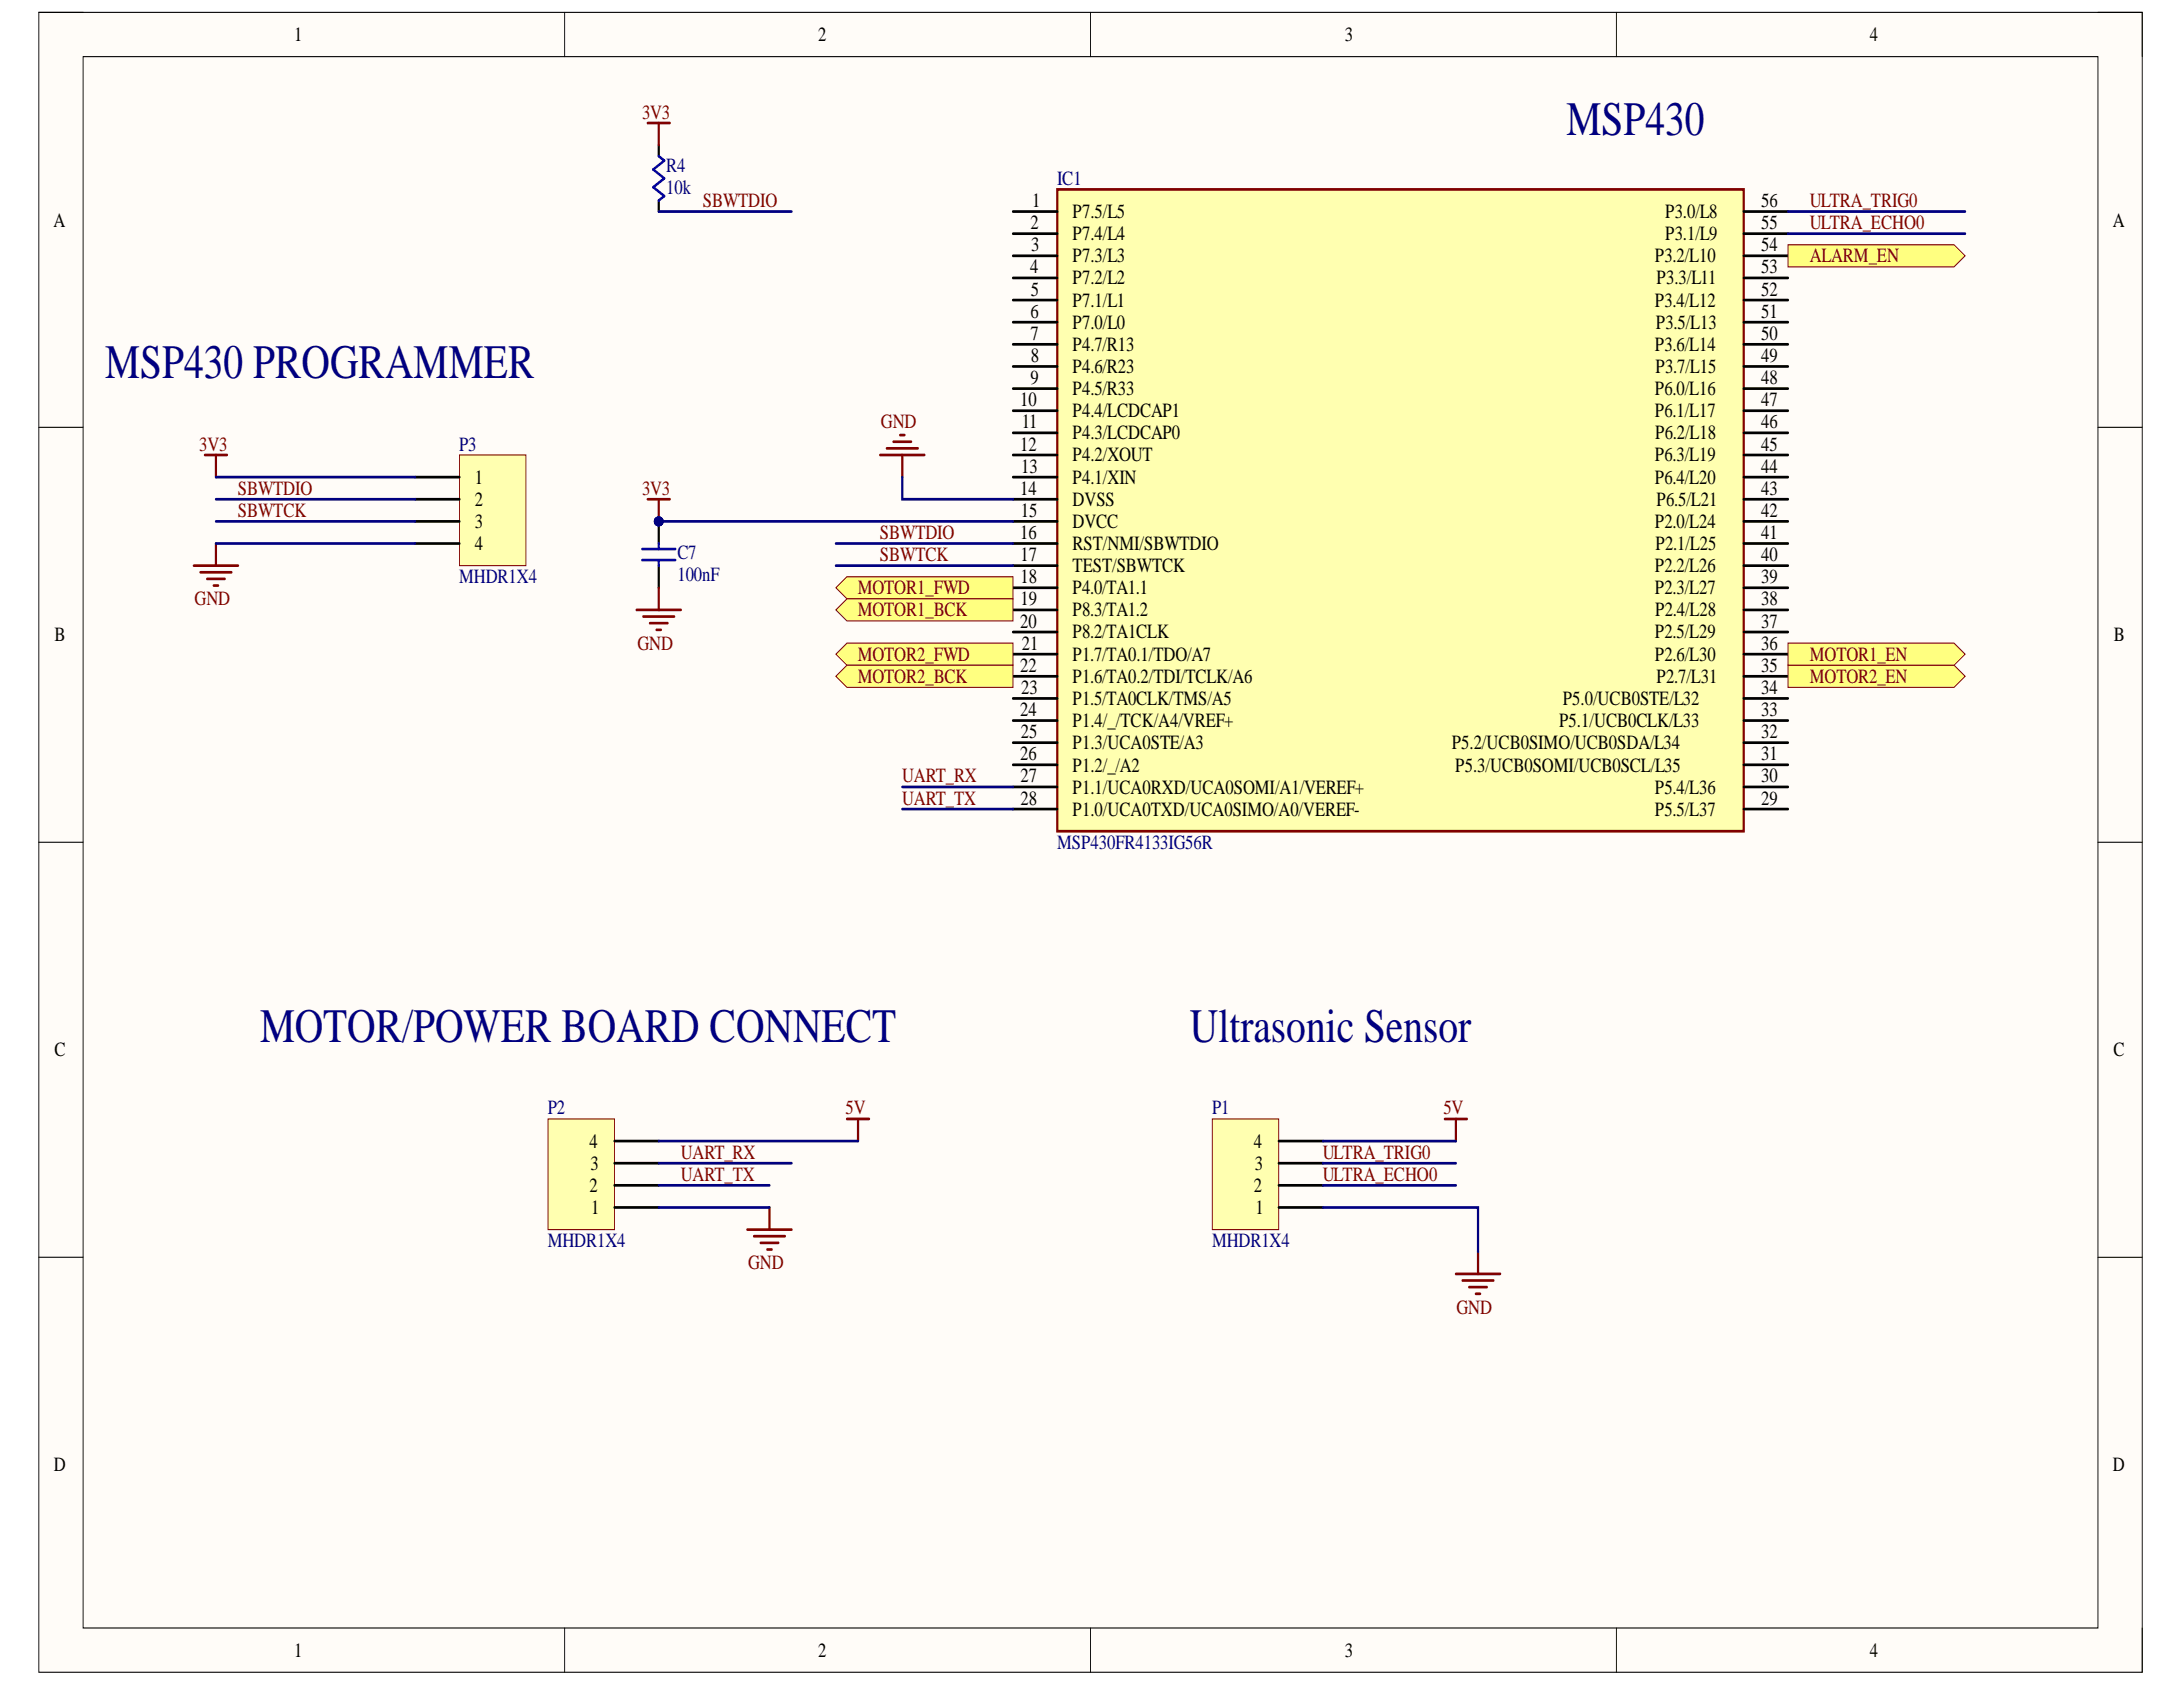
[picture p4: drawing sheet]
<svg xmlns="http://www.w3.org/2000/svg" width="279mm" height="216mm" viewBox="0 0 279 216" stroke-linecap="round" stroke-linejoin="round" font-family="sans-serif">
<defs><g id="words">
<g font-size="6.1" fill="#000080">
<text x="200.5" y="17.2">MSP430</text>
<text x="13.4" y="48.4">MSP430 PROGRAMMER</text>
<text x="33.3" y="133.4">MOTOR/POWER BOARD CONNECT</text>
<text x="152.3" y="133.4">Ultrasonic Sensor</text>
</g>
<g font-size="2.6">
<text x="37.6" y="5.2">1</text>
<text x="104.7" y="5.2">2</text>
<text x="172.1" y="5.2">3</text>
<text x="239.3" y="5.2">4</text>
<text x="6.9" y="29">A</text>
<text x="131.9" y="29.3">2</text>
<text x="132.1" y="26.5">1</text>
<text x="137.3" y="27.9">P7.5/L5</text>
<text x="213.1" y="27.9">P3.0/L8</text>
<text x="225.4" y="26.5">56</text>
<text x="225.4" y="29.3">55</text>
<text x="270.4" y="29">A</text>
<text x="131.8" y="35">4</text>
<text x="132" y="32.2">3</text>
<text x="137.3" y="30.7">P7.4/L4</text>
<text x="137.3" y="33.6">P7.3/L3</text>
<text x="211.8" y="33.6">P3.2/L10</text>
<text x="213.1" y="30.7">P3.1/L9</text>
<text x="225.4" y="32.2">54</text>
<text x="225.4" y="35">53</text>
<text x="131.9" y="40.7">6</text>
<text x="131.9" y="37.8">5</text>
<text x="137.3" y="36.4">P7.2/L2</text>
<text x="137.3" y="39.2">P7.1/L1</text>
<text x="211.8" y="39.2">P3.4/L12</text>
<text x="212" y="36.4">P3.3/L11</text>
<text x="225.4" y="37.8">52</text>
<text x="225.4" y="40.7">51</text>
<text x="131.9" y="43.5">7</text>
<text x="131.9" y="46.3">8</text>
<text x="137.3" y="42.1">P7.0/L0</text>
<text x="137.3" y="44.9">P4.7/R13</text>
<text x="137.3" y="47.7">P4.6/R23</text>
<text x="211.8" y="44.9">P3.6/L14</text>
<text x="211.9" y="47.7">P3.7/L15</text>
<text x="211.9" y="42.1">P3.5/L13</text>
<text x="225.4" y="43.5">50</text>
<text x="225.4" y="46.3">49</text>
<text x="130.6" y="52">10</text>
<text x="131.9" y="49.2">9</text>
<text x="137.3" y="50.6">P4.5/R33</text>
<text x="137.3" y="53.4">P4.4/LCDCAP1</text>
<text x="211.8" y="50.6">P6.0/L16</text>
<text x="211.8" y="53.4">P6.1/L17</text>
<text x="225.4" y="49.2">48</text>
<text x="225.4" y="52">47</text>
<text x="130.6" y="57.7">12</text>
<text x="130.8" y="54.8">11</text>
<text x="137.3" y="56.2">P4.3/LCDCAP0</text>
<text x="137.3" y="59.1">P4.2/XOUT</text>
<text x="211.8" y="59.1">P6.3/L19</text>
<text x="211.9" y="56.2">P6.2/L18</text>
<text x="225.4" y="54.8">46</text>
<text x="225.4" y="57.7">45</text>
<text x="60.8" y="61.9">1</text>
<text x="60.8" y="64.7">2</text>
<text x="130.6" y="63.3">14</text>
<text x="130.7" y="60.5">13</text>
<text x="137.3" y="61.9">P4.1/XIN</text>
<text x="137.3" y="64.7">DVSS</text>
<text x="211.8" y="61.9">P6.4/L20</text>
<text x="212" y="64.7">P6.5/L21</text>
<text x="225.4" y="60.5">44</text>
<text x="225.4" y="63.3">43</text>
<text x="60.8" y="67.6">3</text>
<text x="60.8" y="70.4">4</text>
<text x="130.6" y="69">16</text>
<text x="130.6" y="71.8">17</text>
<text x="130.6" y="66.2">15</text>
<text x="137.3" y="67.6">DVCC</text>
<text x="137.3" y="70.4">RST/NMI/SBWTDIO</text>
<text x="211.8" y="67.6">P2.0/L24</text>
<text x="211.9" y="70.4">P2.1/L25</text>
<text x="225.4" y="66.2">42</text>
<text x="225.4" y="69">41</text>
<text x="225.4" y="71.8">40</text>
<text x="130.6" y="74.7">18</text>
<text x="130.6" y="77.5">19</text>
<text x="137.3" y="73.2">TEST/SBWTCK</text>
<text x="137.3" y="76">P4.0/TA1.1</text>
<text x="211.8" y="73.2">P2.2/L26</text>
<text x="211.8" y="76">P2.3/L27</text>
<text x="225.4" y="74.7">39</text>
<text x="225.4" y="77.5">38</text>
<text x="7" y="82.1">B</text>
<text x="130.6" y="80.3">20</text>
<text x="130.8" y="83.1">21</text>
<text x="137.3" y="78.9">P8.3/TA1.2</text>
<text x="137.3" y="81.7">P8.2/TA1CLK</text>
<text x="211.8" y="81.7">P2.5/L29</text>
<text x="211.9" y="78.9">P2.4/L28</text>
<text x="225.4" y="80.3">37</text>
<text x="225.4" y="83.1">36</text>
<text x="270.6" y="82.1">B</text>
<text x="130.6" y="86">22</text>
<text x="130.7" y="88.8">23</text>
<text x="137.3" y="84.5">P1.7/TA0.1/TDO/A7</text>
<text x="137.3" y="87.4">P1.6/TA0.2/TDI/TCLK/A6</text>
<text x="211.8" y="84.5">P2.6/L30</text>
<text x="212" y="87.4">P2.7/L31</text>
<text x="225.4" y="86">35</text>
<text x="225.4" y="88.8">34</text>
<text x="130.6" y="91.6">24</text>
<text x="130.6" y="94.5">25</text>
<text x="137.3" y="90.2">P1.5/TA0CLK/TMS/A5</text>
<text x="137.3" y="93.1">P1.4/_/TCK/A4/VREF+</text>
<text x="137.3" y="95.9">P1.3/UCA0STE/A3</text>
<text x="185.8" y="95.9">P5.2/UCB0SIMO/UCB0SDA/L34</text>
<text x="199.5" y="93.1">P5.1/UCB0CLK/L33</text>
<text x="200" y="90.2">P5.0/UCB0STE/L32</text>
<text x="225.4" y="91.6">33</text>
<text x="225.4" y="94.5">32</text>
<text x="130.6" y="97.3">26</text>
<text x="130.6" y="100.1">27</text>
<text x="137.3" y="98.7">P1.2/_/A2</text>
<text x="137.3" y="101.6">P1.1/UCA0RXD/UCA0SOMI/A1/VEREF+</text>
<text x="186.3" y="98.7">P5.3/UCB0SOMI/UCB0SCL/L35</text>
<text x="211.8" y="101.6">P5.4/L36</text>
<text x="225.4" y="97.3">31</text>
<text x="225.4" y="100.1">30</text>
<text x="130.6" y="103">28</text>
<text x="137.3" y="104.4">P1.0/UCA0TXD/UCA0SIMO/A0/VEREF-</text>
<text x="211.8" y="104.4">P5.5/L37</text>
<text x="225.4" y="103">29</text>
<text x="7" y="135.2">C</text>
<text x="270.5" y="135.2">C</text>
<text x="75.5" y="146.9">4</text>
<text x="75.6" y="149.7">3</text>
<text x="160.5" y="146.9">4</text>
<text x="160.6" y="149.7">3</text>
<text x="75.5" y="152.6">2</text>
<text x="75.7" y="155.4">1</text>
<text x="160.5" y="152.6">2</text>
<text x="160.7" y="155.4">1</text>
<text x="6.9" y="188.3">D</text>
<text x="270.4" y="188.3">D</text>
<text x="37.6" y="212">1</text>
<text x="104.7" y="212">2</text>
<text x="172.1" y="212">3</text>
<text x="239.3" y="212">4</text>
</g>
<g font-size="2.6" fill="#800000">
<text x="82.2" y="15.2">3V3</text>
<text x="90" y="26.5">SBWTDIO</text>
<text x="231.6" y="26.5">ULTRA_TRIG0</text>
<text x="231.6" y="29.3">ULTRA_ECHO0</text>
<text x="231.6" y="33.6">ALARM_EN</text>
<text x="25.5" y="57.7">3V3</text>
<text x="112.8" y="54.8">GND</text>
<text x="30.5" y="63.3">SBWTDIO</text>
<text x="82.2" y="63.3">3V3</text>
<text x="30.5" y="66.2">SBWTCK</text>
<text x="112.6" y="71.8">SBWTCK</text>
<text x="112.6" y="69">SBWTDIO</text>
<text x="24.9" y="77.5">GND</text>
<text x="109.8" y="76">MOTOR1_FWD</text>
<text x="81.6" y="83.1">GND</text>
<text x="109.8" y="78.9">MOTOR1_BCK</text>
<text x="109.8" y="84.5">MOTOR2_FWD</text>
<text x="109.8" y="87.4">MOTOR2_BCK</text>
<text x="231.6" y="87.4">MOTOR2_EN</text>
<text x="231.6" y="84.5">MOTOR1_EN</text>
<text x="115.5" y="100.1">UART_RX</text>
<text x="115.5" y="103">UART_TX</text>
<text x="108.2" y="142.6">5V</text>
<text x="184.7" y="142.6">5V</text>
<text x="87.1" y="148.3">UART_RX</text>
<text x="169.3" y="148.3">ULTRA_TRIG0</text>
<text x="87.1" y="151.1">UART_TX</text>
<text x="169.3" y="151.1">ULTRA_ECHO0</text>
<text x="95.8" y="162.5">GND</text>
<text x="186.4" y="168.1">GND</text>
</g>
<g font-size="2.6" fill="#000080">
<text x="85.3" y="22">R4</text>
<text x="135.3" y="23.7">IC1</text>
<text x="85.3" y="24.8">10k</text>
<text x="58.8" y="57.7">P3</text>
<text x="86.7" y="71.5">C7</text>
<text x="58.8" y="74.7">MHDR1X4</text>
<text x="86.7" y="74.4">100nF</text>
<text x="135.3" y="108.6">MSP430FR4133IG56R</text>
<text x="70.1" y="142.6">P2</text>
<text x="155.1" y="142.6">P1</text>
<text x="70.1" y="159.6">MHDR1X4</text>
<text x="155.1" y="159.6">MHDR1X4</text>
</g>
</g></defs>
<path d="M5 1.6h269.2v212.4h-269.2z" fill-rule="evenodd" fill="#fffcf8"/>
<path d="M5 1.6h269.2v212.4h-269.2z" fill="none" stroke="#000" stroke-width=".13"/>
<path d="M10.6 7.2h257.9v201.1h-257.9z" fill-rule="evenodd" fill="#fffcf8"/>
<g fill="none" stroke="#000" stroke-width=".13">
<path d="M5 1.6h5.6M10.6 7.2h257.9v201.1h-257.9zM72.3 1.6v5.6M139.6 1.6v5.6M206.9 1.6v5.6M268.5 1.6h5.7v5.6M5 54.7h5.6M268.5 54.7h5.7M5 107.8h5.6M268.5 107.8h5.7M5 160.9h5.6M268.5 160.9h5.7"/>
<path d="M72.3 208.3v5.7M139.6 208.3v5.7M206.9 208.3v5.7M274.2 208.3v5.7"/>
</g>
<path d="M135.3 24.2h87.9v82.2h-87.9z" fill-rule="evenodd" fill="#ffffb0"/>
<path d="M135.3 24.2h87.9v82.2h-87.9zM112.7 58.2h5.6M113.5 57.4h4M114.4 56.5h2.2M115.2 55.7h.6M115.5 58.2v2.9" fill="none" stroke="#800000" stroke-width=".31"/>
<g fill="none" stroke="#000" stroke-width=".31">
<path d="M129.7 27.1h5.6M129.7 29.9h5.6M129.7 32.7h5.6M129.7 35.6h5.6M129.7 38.4h5.6M223.2 27.1h5.6M223.2 29.9h5.6M223.2 32.7h5.6M223.2 35.6h5.6M223.2 38.4h5.6M129.7 41.2h5.6M129.7 44.1h5.6"/>
<path d="M129.7 46.9h5.6M129.7 49.7h5.6M129.7 52.6h5.6M129.7 55.4h5.6M129.7 58.2h5.6M223.2 41.2h5.6M223.2 44.1h5.6M223.2 46.9h5.6M223.2 49.7h5.6M223.2 52.6h5.6M223.2 55.4h5.6M223.2 58.2h5.6"/>
<path d="M129.7 61.1h5.6M129.7 63.9h5.6M129.7 66.7h5.6M129.7 69.6h5.6M129.7 72.4h5.6M129.7 75.2h5.6M129.7 78.1h5.6M223.2 61.1h5.6M223.2 63.9h5.6M223.2 66.7h5.6M223.2 69.6h5.6M223.2 72.4h5.6"/>
<path d="M223.2 75.2h5.6M223.2 78.1h5.6M129.7 80.9h5.6M129.7 83.7h5.6M129.7 86.6h5.6M129.7 89.4h5.6M129.7 92.2h5.6M129.7 95h5.6M129.7 97.9h5.6M223.2 80.9h5.6M223.2 83.7h5.6M223.2 86.6h5.6"/>
<path d="M223.2 89.4h5.6M223.2 92.2h5.6M223.2 95h5.6M223.2 97.9h5.6M129.7 100.7h5.6M129.7 103.5h5.6M223.2 100.7h5.6M223.2 103.5h5.6"/>
</g>
<circle cx="84.3" cy="66.7" r=".57" fill="#000080"/>
<circle cx="84.3" cy="66.7" r=".57" fill="none" stroke="#000080" stroke-width=".13"/>
<path d="M82.2 70.3h4.2" fill="none" stroke="#00f" stroke-width=".31"/>
<path d="M84.3 66.7v2.9M84.3 72.4v2.8" fill="none" stroke="#000" stroke-width=".31"/>
<circle cx="84.3" cy="66.7" r=".57" fill="#000080"/>
<circle cx="84.3" cy="66.7" r=".57" fill="none" stroke="#000080" stroke-width=".13"/>
<path d="M82.2 71.7h4.2M84.3 69.6v.7M84.3 71.7v.7" fill="none" stroke="#00f" stroke-width=".31"/>
<path d="M81.5 78.1h5.6M82.3 78.9h4M82.9 63.9h2.8M83.2 79.8h2.2M84.3 63.9v2.8M84.3 75.2v2.9M84 80.6h.6" fill="none" stroke="#800000" stroke-width=".31"/>
<circle cx="84.3" cy="66.7" r=".57" fill="#000080"/>
<circle cx="84.3" cy="66.7" r=".57" fill="none" stroke="#000080" stroke-width=".13"/>
<path d="M84.3 18.6v1.4M84.3 25.7v1.4" fill="none" stroke="#000" stroke-width=".31"/>
<path d="M84.3 20l.7 .6-1.4 1.1 1.4 1.1-1.4 1.2 1.4 1.1-.7 .6" fill="none" stroke="#00f" stroke-width=".31"/>
<path d="M82.9 15.7h2.8M84.3 15.7v2.9" fill="none" stroke="#800000" stroke-width=".31"/>
<path d="M58.8 58.2h8.5v14.2h-8.5z" fill-rule="evenodd" fill="#ffffb0"/>
<path d="M58.8 58.2h8.5v14.2h-8.5z" fill="none" stroke="#800000" stroke-width=".13"/>
<path d="M53.1 61.1h5.7M53.1 63.9h5.7M53.1 66.7h5.7M53.1 69.6h5.7" fill="none" stroke="#000" stroke-width=".31"/>
<path d="M26.2 58.2h2.9M27.6 58.2v2.9M24.8 72.4h5.7M25.7 73.2h3.9M26.5 74.1h2.3M27.4 74.9h.5M27.6 69.6v2.8" fill="none" stroke="#800000" stroke-width=".31"/>
<path d="M155.2 143.2h8.5v14.2h-8.5z" fill-rule="evenodd" fill="#ffffb0"/>
<path d="M155.2 143.2h8.5v14.2h-8.5z" fill="none" stroke="#800000" stroke-width=".13"/>
<path d="M163.7 154.5h5.6M163.7 151.7h5.6M163.7 148.9h5.6M163.7 146h5.6" fill="none" stroke="#000" stroke-width=".31"/>
<path d="M184.9 143.2h2.9M186.3 143.2v2.8M186.3 163h5.7M187.2 163.9h3.9M188 164.7h2.3M188.9 165.6h.5M189.2 160.2v2.8" fill="none" stroke="#800000" stroke-width=".31"/>
<path d="M70.1 143.2h8.5v14.2h-8.5z" fill-rule="evenodd" fill="#ffffb0"/>
<path d="M70.1 143.2h8.5v14.2h-8.5z" fill="none" stroke="#800000" stroke-width=".13"/>
<path d="M78.6 154.5h5.7M78.6 151.7h5.7M78.6 148.9h5.7M78.6 146h5.7" fill="none" stroke="#000" stroke-width=".31"/>
<path d="M95.6 157.4h5.7M96.5 158.2h4M97.4 159.1h2.2M98.2 159.9h.6M98.5 154.5v2.9M108.4 143.2h2.8M109.8 143.2v2.8" fill="none" stroke="#800000" stroke-width=".31"/>
<path d="M228.8 27.1h22.7" fill="none" stroke="#000080" stroke-width=".31"/>
<path d="M107 75.2l1.4-1.4h21.3v2.8h-21.3z" fill-rule="evenodd" fill="#ffff80"/>
<path d="M107 75.2l1.4-1.4h21.3v2.8h-21.3z" fill="none" stroke="#800000" stroke-width=".13"/>
<path d="M107 78.1l1.4-1.5h21.3v2.9h-21.3z" fill-rule="evenodd" fill="#ffff80"/>
<path d="M107 78.1l1.4-1.5h21.3v2.9h-21.3z" fill="none" stroke="#800000" stroke-width=".13"/>
<path d="M107 83.7l1.4-1.4h21.3v2.8h-21.3z" fill-rule="evenodd" fill="#ffff80"/>
<path d="M107 83.7l1.4-1.4h21.3v2.8h-21.3z" fill="none" stroke="#800000" stroke-width=".13"/>
<path d="M107 86.6l1.4-1.5h21.3v2.9h-21.3z" fill-rule="evenodd" fill="#ffff80"/>
<path d="M107 86.6l1.4-1.5h21.3v2.9h-21.3z" fill="none" stroke="#800000" stroke-width=".13"/>
<path d="M27.6 69.6h25.5M27.6 66.7h25.5M27.6 63.9h25.5M27.6 61.1h25.5M84.3 66.7h45.4M84.3 154.5h14.2M84.3 151.7h14.2M84.3 148.9h17M84.3 146h25.5" fill="none" stroke="#000080" stroke-width=".31"/>
<circle cx="84.3" cy="66.7" r=".57" fill="#000080"/>
<circle cx="84.3" cy="66.7" r=".57" fill="none" stroke="#000080" stroke-width=".13"/>
<path d="M84.3 27.1h17M228.8 29.9h22.7M107 72.4h22.7M107 69.6h22.7M115.5 61.1v2.8h14.2M115.5 103.5h14.2M115.5 100.7h14.2M169.3 154.5h19.9v5.7M169.3 151.7h17M169.3 148.9h17M169.3 146h17" fill="none" stroke="#000080" stroke-width=".31"/>
<path d="M228.8 85.1h21.3l1.4 1.5-1.4 1.4h-21.3z" fill-rule="evenodd" fill="#ffff80"/>
<path d="M228.8 85.1h21.3l1.4 1.5-1.4 1.4h-21.3z" fill="none" stroke="#800000" stroke-width=".13"/>
<path d="M228.8 82.3h21.3l1.4 1.4-1.4 1.4h-21.3z" fill-rule="evenodd" fill="#ffff80"/>
<path d="M228.8 82.3h21.3l1.4 1.4-1.4 1.4h-21.3z" fill="none" stroke="#800000" stroke-width=".13"/>
<path d="M228.8 31.3h21.3l1.4 1.4-1.4 1.5h-21.3z" fill-rule="evenodd" fill="#ffff80"/>
<path d="M228.8 31.3h21.3l1.4 1.4-1.4 1.5h-21.3z" fill="none" stroke="#800000" stroke-width=".13"/>
<use href="#words"/>
</svg>
